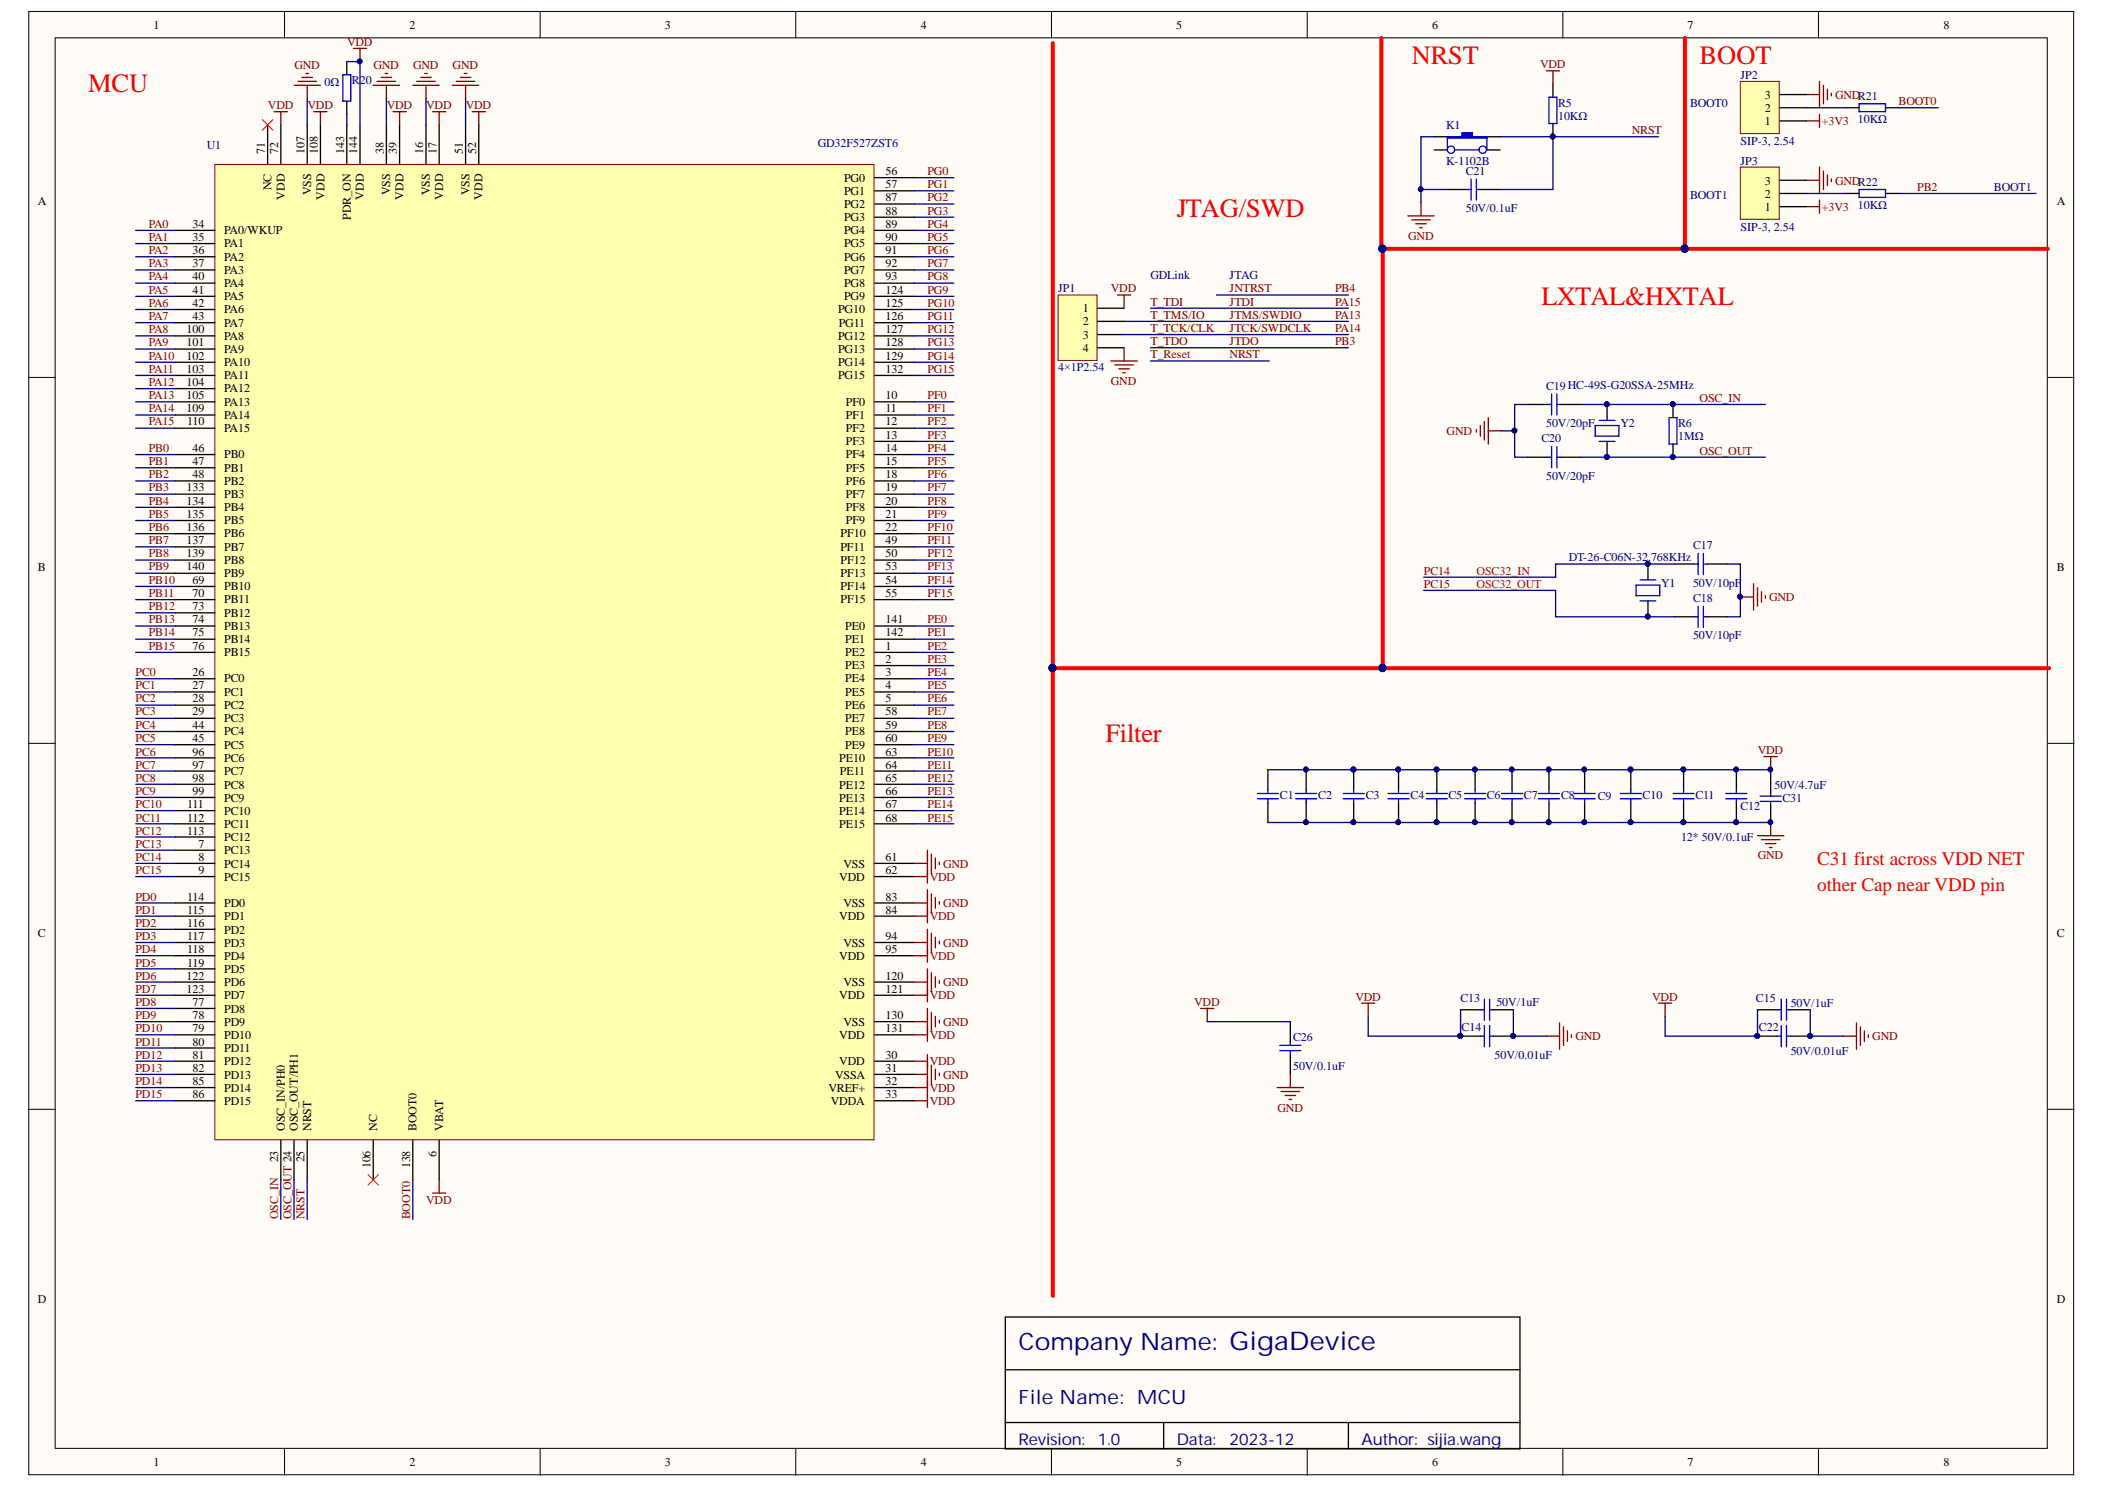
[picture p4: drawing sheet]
<svg xmlns="http://www.w3.org/2000/svg" width="297mm" height="210mm" viewBox="0 0 297 210" stroke-linecap="round" stroke-linejoin="round" font-family="sans-serif">
<defs><g id="words">
<g font-size="3.7" fill="#f00">
<text x="199.2" y="9">NRST</text>
<text x="239.8" y="9">BOOT</text>
<text x="12.4" y="12.9">MCU</text>
<text x="166.1" y="30.6">JTAG/SWD</text>
<text x="217.5" y="43">LXTAL&amp;HXTAL</text>
<text x="156" y="104.6">Filter</text>
</g>
<text font-size="3.4" fill="#000080" x="143.7" y="190.4">Company Name: GigaDevice</text>
<text font-size="2.8" fill="#000080" x="143.7" y="198">File Name: MCU</text>
<g font-size="2.7" fill="#f00">
<text x="256.4" y="125.7">other Cap near VDD pin</text>
<text x="256.4" y="122">C31 first across VDD NET</text>
</g>
<g font-size="2.3" fill="#000080">
<text x="143.7" y="203.8">Revision:</text>
<text x="154.9" y="203.8">1.0</text>
<text x="166.1" y="203.8">Data:</text>
<text x="173.5" y="203.8">2023-12</text>
<text x="192.1" y="203.8">Author: sijia.wang</text>
</g>
<g font-size="1.7">
<text x="21.7" y="4.1">1</text>
<text x="57.8" y="4.1">2</text>
<text x="93.8" y="4.1">3</text>
<text x="129.9" y="4.1">4</text>
<text x="166" y="4.1">5</text>
<text x="202.1" y="4.1">6</text>
<text x="238.1" y="4.1">7</text>
<text x="274.3" y="4.1">8</text>
<text x="249.1" y="17.7">1</text>
<text x="249.1" y="15.8">2</text>
<text x="249.1" y="13.9">3</text>
<text x="37.4" y="21.7" transform="rotate(-90 37.4 21.7)">71</text>
<text x="39.3" y="21.7" transform="rotate(-90 39.3 21.7)">72</text>
<text x="43" y="21.7" transform="rotate(-90 43 21.7)">107</text>
<text x="44.8" y="21.7" transform="rotate(-90 44.8 21.7)">108</text>
<text x="48.6" y="21.7" transform="rotate(-90 48.6 21.7)">143</text>
<text x="50.4" y="21.7" transform="rotate(-90 50.4 21.7)">144</text>
<text x="54.1" y="21.7" transform="rotate(-90 54.1 21.7)">38</text>
<text x="56" y="21.7" transform="rotate(-90 56 21.7)">39</text>
<text x="59.7" y="21.7" transform="rotate(-90 59.7 21.7)">16</text>
<text x="61.6" y="21.7" transform="rotate(-90 61.6 21.7)">17</text>
<text x="65.3" y="21.7" transform="rotate(-90 65.3 21.7)">51</text>
<text x="67.2" y="21.7" transform="rotate(-90 67.2 21.7)">52</text>
<text x="5.3" y="28.9">A</text>
<text x="38.3" y="26.8" transform="rotate(-90 38.3 26.8)">NC</text>
<text x="40.2" y="28.1" transform="rotate(-90 40.2 28.1)">VDD</text>
<text x="43.9" y="27.6" transform="rotate(-90 43.9 27.6)">VSS</text>
<text x="45.8" y="28.1" transform="rotate(-90 45.8 28.1)">VDD</text>
<text x="51.4" y="28.1" transform="rotate(-90 51.4 28.1)">VDD</text>
<text x="55.1" y="27.6" transform="rotate(-90 55.1 27.6)">VSS</text>
<text x="56.9" y="28.1" transform="rotate(-90 56.9 28.1)">VDD</text>
<text x="60.7" y="27.6" transform="rotate(-90 60.7 27.6)">VSS</text>
<text x="62.5" y="28.1" transform="rotate(-90 62.5 28.1)">VDD</text>
<text x="66.2" y="27.6" transform="rotate(-90 66.2 27.6)">VSS</text>
<text x="68.1" y="28.1" transform="rotate(-90 68.1 28.1)">VDD</text>
<text x="119.1" y="25.6">PG0</text>
<text x="119.1" y="27.5">PG1</text>
<text x="119.1" y="29.3">PG2</text>
<text x="125" y="24.7">56</text>
<text x="125" y="26.5">57</text>
<text x="125" y="28.4">87</text>
<text x="249.1" y="29.8">1</text>
<text x="249.1" y="27.9">2</text>
<text x="249.1" y="26">3</text>
<text x="290.3" y="28.9">A</text>
<text x="27.2" y="32.1">34</text>
<text x="27.2" y="34">35</text>
<text x="27.2" y="35.8">36</text>
<text x="31.6" y="33">PA0/WKUP</text>
<text x="31.6" y="34.9">PA1</text>
<text x="49.5" y="31" transform="rotate(-90 49.5 31)">PDR_ON</text>
<text x="119.1" y="31.2">PG3</text>
<text x="119.1" y="33">PG4</text>
<text x="119.1" y="34.9">PG5</text>
<text x="125" y="30.3">88</text>
<text x="125" y="32.1">89</text>
<text x="125" y="34">90</text>
<text x="125" y="35.8">91</text>
<text x="27.2" y="37.7">37</text>
<text x="27.2" y="39.6">40</text>
<text x="27.2" y="41.4">41</text>
<text x="31.6" y="36.8">PA2</text>
<text x="31.6" y="38.6">PA3</text>
<text x="31.6" y="40.5">PA4</text>
<text x="119.1" y="36.8">PG6</text>
<text x="119.1" y="38.6">PG7</text>
<text x="119.1" y="40.5">PG8</text>
<text x="125" y="37.7">92</text>
<text x="125" y="39.6">93</text>
<text x="125" y="41.4">124</text>
<text x="26.3" y="47">100</text>
<text x="27.2" y="43.3">42</text>
<text x="27.2" y="45.1">43</text>
<text x="31.6" y="42.3">PA5</text>
<text x="31.6" y="44.2">PA6</text>
<text x="31.6" y="46.1">PA7</text>
<text x="31.6" y="47.9">PA8</text>
<text x="118.3" y="44.2">PG10</text>
<text x="118.3" y="47.9">PG12</text>
<text x="118.4" y="46.1">PG11</text>
<text x="119.1" y="42.3">PG9</text>
<text x="125" y="43.3">125</text>
<text x="125" y="45.1">126</text>
<text x="125" y="47">127</text>
<text x="152.8" y="44">1</text>
<text x="152.8" y="45.9">2</text>
<text x="152.8" y="47.8">3</text>
<text x="26.3" y="48.9">101</text>
<text x="26.3" y="50.7">102</text>
<text x="26.3" y="52.6">103</text>
<text x="31.6" y="49.8">PA9</text>
<text x="31.6" y="51.6">PA10</text>
<text x="31.6" y="53.5">PA11</text>
<text x="118.3" y="49.8">PG13</text>
<text x="118.3" y="51.6">PG14</text>
<text x="118.3" y="53.5">PG15</text>
<text x="125" y="48.9">128</text>
<text x="125" y="50.7">129</text>
<text x="125" y="52.6">132</text>
<text x="152.8" y="49.6">4</text>
<text x="26.3" y="54.4">104</text>
<text x="26.3" y="56.3">105</text>
<text x="26.3" y="58.2">109</text>
<text x="31.6" y="55.4">PA12</text>
<text x="31.6" y="57.2">PA13</text>
<text x="31.6" y="59.1">PA14</text>
<text x="119.4" y="57.2">PF0</text>
<text x="119.4" y="59.1">PF1</text>
<text x="125" y="56.3">10</text>
<text x="125" y="58.2">11</text>
<text x="26.4" y="60">110</text>
<text x="27.2" y="63.7">46</text>
<text x="27.2" y="65.6">47</text>
<text x="31.6" y="64.7">PB0</text>
<text x="31.6" y="60.9">PA15</text>
<text x="119.4" y="60.9">PF2</text>
<text x="119.4" y="62.8">PF3</text>
<text x="119.4" y="64.7">PF4</text>
<text x="125" y="60">12</text>
<text x="125" y="61.9">13</text>
<text x="125" y="63.7">14</text>
<text x="125" y="65.6">15</text>
<text x="26.3" y="69.3">133</text>
<text x="26.3" y="71.2">134</text>
<text x="27.2" y="67.5">48</text>
<text x="31.6" y="66.5">PB1</text>
<text x="31.6" y="68.4">PB2</text>
<text x="31.6" y="70.2">PB3</text>
<text x="119.4" y="66.5">PF5</text>
<text x="119.4" y="68.4">PF6</text>
<text x="119.4" y="70.2">PF7</text>
<text x="125" y="67.5">18</text>
<text x="125" y="69.3">19</text>
<text x="125" y="71.2">20</text>
<text x="26.3" y="73">135</text>
<text x="26.3" y="74.9">136</text>
<text x="26.3" y="76.7">137</text>
<text x="31.6" y="72.1">PB4</text>
<text x="31.6" y="74">PB5</text>
<text x="31.6" y="75.8">PB6</text>
<text x="31.6" y="77.7">PB7</text>
<text x="118.6" y="75.8">PF10</text>
<text x="118.6" y="77.7">PF11</text>
<text x="119.4" y="72.1">PF8</text>
<text x="119.4" y="74">PF9</text>
<text x="125" y="73">21</text>
<text x="125" y="74.9">22</text>
<text x="125" y="76.7">49</text>
<text x="5.3" y="80.6">B</text>
<text x="26.3" y="78.6">139</text>
<text x="26.3" y="80.5">140</text>
<text x="27.2" y="82.3">69</text>
<text x="31.6" y="83.3">PB10</text>
<text x="31.6" y="79.5">PB8</text>
<text x="31.6" y="81.4">PB9</text>
<text x="118.6" y="79.5">PF12</text>
<text x="118.6" y="81.4">PF13</text>
<text x="118.6" y="83.3">PF14</text>
<text x="125" y="78.6">50</text>
<text x="125" y="80.5">53</text>
<text x="125" y="82.3">54</text>
<text x="290.3" y="80.6">B</text>
<text x="27.2" y="84.2">70</text>
<text x="27.2" y="86">73</text>
<text x="27.2" y="87.9">74</text>
<text x="27.2" y="89.8">75</text>
<text x="31.6" y="85.1">PB11</text>
<text x="31.6" y="87">PB12</text>
<text x="31.6" y="88.8">PB13</text>
<text x="118.6" y="85.1">PF15</text>
<text x="119.3" y="88.8">PE0</text>
<text x="125" y="84.2">55</text>
<text x="125" y="87.9">141</text>
<text x="125" y="89.8">142</text>
<text x="27.2" y="95.3">26</text>
<text x="27.2" y="91.6">76</text>
<text x="31.6" y="90.7">PB14</text>
<text x="31.6" y="92.6">PB15</text>
<text x="119.3" y="92.6">PE2</text>
<text x="119.3" y="94.4">PE3</text>
<text x="119.3" y="90.7">PE1</text>
<text x="125" y="91.6">1</text>
<text x="125" y="93.5">2</text>
<text x="125" y="95.3">3</text>
<text x="27.2" y="97.2">27</text>
<text x="27.2" y="99.1">28</text>
<text x="27.2" y="100.9">29</text>
<text x="31.6" y="96.3">PC0</text>
<text x="31.6" y="98.1">PC1</text>
<text x="31.6" y="100">PC2</text>
<text x="31.6" y="101.9">PC3</text>
<text x="119.3" y="96.3">PE4</text>
<text x="119.3" y="98.1">PE5</text>
<text x="119.3" y="100">PE6</text>
<text x="119.3" y="101.9">PE7</text>
<text x="125" y="97.2">4</text>
<text x="125" y="99.1">5</text>
<text x="125" y="100.9">58</text>
<text x="27.2" y="102.8">44</text>
<text x="27.2" y="104.6">45</text>
<text x="27.2" y="106.6">96</text>
<text x="31.6" y="103.7">PC4</text>
<text x="31.6" y="105.7">PC5</text>
<text x="31.6" y="107.5">PC6</text>
<text x="118.4" y="107.5">PE10</text>
<text x="119.3" y="103.7">PE8</text>
<text x="119.3" y="105.7">PE9</text>
<text x="125" y="102.8">59</text>
<text x="125" y="104.6">60</text>
<text x="125" y="106.6">63</text>
<text x="27.2" y="108.4">97</text>
<text x="27.2" y="110.3">98</text>
<text x="27.2" y="112.2">99</text>
<text x="31.6" y="109.4">PC7</text>
<text x="31.6" y="111.2">PC8</text>
<text x="31.6" y="113.1">PC9</text>
<text x="118.4" y="111.2">PE12</text>
<text x="118.4" y="113.1">PE13</text>
<text x="118.5" y="109.4">PE11</text>
<text x="125" y="108.4">64</text>
<text x="125" y="110.3">65</text>
<text x="125" y="112.2">66</text>
<text x="26.4" y="114">111</text>
<text x="26.4" y="115.9">112</text>
<text x="26.4" y="117.7">113</text>
<text x="28" y="119.6">7</text>
<text x="31.6" y="115">PC10</text>
<text x="31.6" y="116.8">PC11</text>
<text x="31.6" y="118.7">PC12</text>
<text x="118.4" y="115">PE14</text>
<text x="118.4" y="116.8">PE15</text>
<text x="125" y="114">67</text>
<text x="125" y="115.9">68</text>
<text x="28" y="121.5">8</text>
<text x="28" y="123.3">9</text>
<text x="31.6" y="120.5">PC13</text>
<text x="31.6" y="122.4">PC14</text>
<text x="31.6" y="124.3">PC15</text>
<text x="118.4" y="124.3">VDD</text>
<text x="119" y="122.4">VSS</text>
<text x="125" y="121.5">61</text>
<text x="125" y="123.3">62</text>
<text x="26.4" y="127">114</text>
<text x="26.4" y="128.9">115</text>
<text x="26.4" y="130.8">116</text>
<text x="31.6" y="128">PD0</text>
<text x="31.6" y="129.8">PD1</text>
<text x="31.6" y="131.7">PD2</text>
<text x="118.4" y="129.8">VDD</text>
<text x="119" y="128">VSS</text>
<text x="125" y="127">83</text>
<text x="125" y="128.9">84</text>
<text x="5.3" y="132.2">C</text>
<text x="26.4" y="132.6">117</text>
<text x="26.4" y="134.5">118</text>
<text x="26.4" y="136.3">119</text>
<text x="31.6" y="133.6">PD3</text>
<text x="31.6" y="135.4">PD4</text>
<text x="31.6" y="137.3">PD5</text>
<text x="118.4" y="135.4">VDD</text>
<text x="119" y="133.6">VSS</text>
<text x="125" y="132.6">94</text>
<text x="125" y="134.5">95</text>
<text x="290.3" y="132.2">C</text>
<text x="26.3" y="138.2">122</text>
<text x="26.3" y="140.1">123</text>
<text x="27.2" y="141.9">77</text>
<text x="27.2" y="143.8">78</text>
<text x="31.6" y="142.9">PD8</text>
<text x="31.6" y="139.1">PD6</text>
<text x="31.6" y="141">PD7</text>
<text x="118.4" y="141">VDD</text>
<text x="119" y="139.1">VSS</text>
<text x="125" y="138.2">120</text>
<text x="125" y="140.1">121</text>
<text x="125" y="143.8">130</text>
<text x="27.2" y="145.6">79</text>
<text x="27.2" y="147.5">80</text>
<text x="27.2" y="149.4">81</text>
<text x="31.6" y="144.7">PD9</text>
<text x="31.6" y="146.6">PD10</text>
<text x="31.6" y="148.4">PD11</text>
<text x="118.4" y="146.6">VDD</text>
<text x="119" y="144.7">VSS</text>
<text x="125" y="149.4">30</text>
<text x="125" y="145.6">131</text>
<text x="27.2" y="151.2">82</text>
<text x="27.2" y="153.1">85</text>
<text x="27.2" y="154.9">86</text>
<text x="31.6" y="150.3">PD12</text>
<text x="31.6" y="152.1">PD13</text>
<text x="31.6" y="154">PD14</text>
<text x="31.6" y="155.9">PD15</text>
<text x="116.9" y="154">VREF+</text>
<text x="117.3" y="155.9">VDDA</text>
<text x="117.8" y="152.1">VSSA</text>
<text x="118.4" y="150.3">VDD</text>
<text x="125" y="151.2">31</text>
<text x="125" y="153.1">32</text>
<text x="125" y="154.9">33</text>
<text x="40.2" y="159.6" transform="rotate(-90 40.2 159.6)">OSC_IN/PH0</text>
<text x="42" y="159.6" transform="rotate(-90 42 159.6)">OSC_OUT/PH1</text>
<text x="43.9" y="159.6" transform="rotate(-90 43.9 159.6)">NRST</text>
<text x="53.2" y="159.6" transform="rotate(-90 53.2 159.6)">NC</text>
<text x="58.8" y="159.6" transform="rotate(-90 58.8 159.6)">BOOT0</text>
<text x="62.5" y="159.6" transform="rotate(-90 62.5 159.6)">VBAT</text>
<text x="39.3" y="164" transform="rotate(-90 39.3 164)">23</text>
<text x="43" y="164" transform="rotate(-90 43 164)">25</text>
<text x="52.3" y="164.8" transform="rotate(-90 52.3 164.8)">106</text>
<text x="57.9" y="164.8" transform="rotate(-90 57.9 164.8)">138</text>
<text x="61.6" y="163.2" transform="rotate(-90 61.6 163.2)">6</text>
<text x="5.3" y="183.8">D</text>
<text x="290.3" y="183.8">D</text>
<text x="21.7" y="206.8">1</text>
<text x="57.8" y="206.8">2</text>
<text x="93.8" y="206.8">3</text>
<text x="129.9" y="206.8">4</text>
<text x="166" y="206.8">5</text>
<text x="202.1" y="206.8">6</text>
<text x="238.1" y="206.8">7</text>
<text x="274.3" y="206.8">8</text>
</g>
<g font-size="1.7" fill="#800000">
<text x="41.5" y="9.8">GND</text>
<text x="49" y="6.5">VDD</text>
<text x="52.7" y="9.8">GND</text>
<text x="58.3" y="9.8">GND</text>
<text x="63.9" y="9.8">GND</text>
<text x="217.3" y="9.6">VDD</text>
<text x="37.8" y="15.4">VDD</text>
<text x="43.4" y="15.4">VDD</text>
<text x="54.6" y="15.4">VDD</text>
<text x="60.1" y="15.4">VDD</text>
<text x="65.7" y="15.4">VDD</text>
<text x="257.1" y="17.7">+3V3</text>
<text x="259" y="13.9">GNDR21</text>
<text x="267.9" y="14.9">BOOT0</text>
<text x="230.3" y="18.9">NRST</text>
<text x="130.9" y="24.7">PG0</text>
<text x="130.9" y="26.5">PG1</text>
<text x="130.9" y="28.4">PG2</text>
<text x="257.1" y="29.8">+3V3</text>
<text x="259" y="26">GNDR22</text>
<text x="270.5" y="27">PB2</text>
<text x="21" y="32.1">PA0</text>
<text x="21" y="34">PA1</text>
<text x="21" y="35.8">PA2</text>
<text x="130.9" y="30.3">PG3</text>
<text x="130.9" y="32.1">PG4</text>
<text x="130.9" y="34">PG5</text>
<text x="130.9" y="35.8">PG6</text>
<text x="198.7" y="33.8">GND</text>
<text x="21" y="39.6">PA4</text>
<text x="21" y="41.4">PA5</text>
<text x="21" y="37.7">PA3</text>
<text x="130.9" y="37.7">PG7</text>
<text x="130.9" y="41.4">PG9</text>
<text x="130.9" y="39.6">PG8</text>
<text x="156.8" y="41.2">VDD</text>
<text x="173.5" y="41.2">JNTRST</text>
<text x="188.4" y="41.2">PB4</text>
<text x="21" y="43.3">PA6</text>
<text x="21" y="45.1">PA7</text>
<text x="21" y="47">PA8</text>
<text x="130.9" y="45.1">PG11</text>
<text x="130.9" y="43.3">PG10</text>
<text x="130.9" y="47">PG12</text>
<text x="162.3" y="45">T_TMS/IO</text>
<text x="162.3" y="46.8">T_TCK/CLK</text>
<text x="162.3" y="43.1">T_TDI</text>
<text x="173.5" y="43.1">JTDI</text>
<text x="173.5" y="45">JTMS/SWDIO</text>
<text x="173.5" y="46.8">JTCK/SWDCLK</text>
<text x="188.4" y="45">PA13</text>
<text x="188.4" y="43.1">PA15</text>
<text x="188.4" y="46.8">PA14</text>
<text x="21" y="52.6">PA11</text>
<text x="21" y="48.9">PA9</text>
<text x="21" y="50.7">PA10</text>
<text x="130.9" y="50.7">PG14</text>
<text x="130.9" y="52.6">PG15</text>
<text x="130.9" y="48.9">PG13</text>
<text x="162.3" y="48.7">T_TDO</text>
<text x="162.3" y="50.5">T_Reset</text>
<text x="173.5" y="48.7">JTDO</text>
<text x="173.5" y="50.5">NRST</text>
<text x="188.4" y="48.7">PB3</text>
<text x="21" y="54.4">PA12</text>
<text x="21" y="56.3">PA13</text>
<text x="21" y="58.2">PA14</text>
<text x="130.9" y="56.3">PF0</text>
<text x="130.9" y="58.2">PF1</text>
<text x="156.8" y="54.3">GND</text>
<text x="239.8" y="56.7">OSC_IN</text>
<text x="21" y="60">PA15</text>
<text x="21" y="65.6">PB1</text>
<text x="21" y="63.7">PB0</text>
<text x="130.9" y="60">PF2</text>
<text x="130.9" y="61.9">PF3</text>
<text x="130.9" y="63.7">PF4</text>
<text x="130.9" y="65.6">PF5</text>
<text x="204.1" y="61.4">GND</text>
<text x="239.8" y="64.2">OSC_OUT</text>
<text x="21" y="67.5">PB2</text>
<text x="21" y="69.3">PB3</text>
<text x="21" y="71.2">PB4</text>
<text x="130.9" y="67.5">PF6</text>
<text x="130.9" y="69.3">PF7</text>
<text x="130.9" y="71.2">PF8</text>
<text x="21" y="73">PB5</text>
<text x="21" y="74.9">PB6</text>
<text x="21" y="76.7">PB7</text>
<text x="130.9" y="73">PF9</text>
<text x="130.9" y="76.7">PF11</text>
<text x="130.9" y="74.9">PF10</text>
<text x="21" y="82.3">PB10</text>
<text x="21" y="78.6">PB8</text>
<text x="21" y="80.5">PB9</text>
<text x="130.9" y="82.3">PF14</text>
<text x="130.9" y="78.6">PF12</text>
<text x="130.9" y="80.5">PF13</text>
<text x="200.9" y="81.1">PC14</text>
<text x="200.9" y="82.9">PC15</text>
<text x="21" y="86">PB12</text>
<text x="21" y="87.9">PB13</text>
<text x="21" y="89.8">PB14</text>
<text x="21" y="84.2">PB11</text>
<text x="130.9" y="87.9">PE0</text>
<text x="130.9" y="89.8">PE1</text>
<text x="130.9" y="84.2">PF15</text>
<text x="249.6" y="84.8">GND</text>
<text x="19.1" y="95.3">PC0</text>
<text x="21" y="91.6">PB15</text>
<text x="130.9" y="91.6">PE2</text>
<text x="130.9" y="93.5">PE3</text>
<text x="130.9" y="95.3">PE4</text>
<text x="19.1" y="97.2">PC1</text>
<text x="19.1" y="100.9">PC3</text>
<text x="19.1" y="99.1">PC2</text>
<text x="130.9" y="97.2">PE5</text>
<text x="130.9" y="99.1">PE6</text>
<text x="130.9" y="100.9">PE7</text>
<text x="19.1" y="102.8">PC4</text>
<text x="19.1" y="104.6">PC5</text>
<text x="19.1" y="106.6">PC6</text>
<text x="130.9" y="104.6">PE9</text>
<text x="130.9" y="102.8">PE8</text>
<text x="130.9" y="106.6">PE10</text>
<text x="248" y="106.3">VDD</text>
<text x="19.1" y="108.4">PC7</text>
<text x="19.1" y="110.3">PC8</text>
<text x="19.1" y="112.2">PC9</text>
<text x="130.9" y="108.4">PE11</text>
<text x="130.9" y="110.3">PE12</text>
<text x="130.9" y="112.2">PE13</text>
<text x="19.1" y="117.7">PC12</text>
<text x="19.1" y="119.6">PC13</text>
<text x="19.1" y="115.9">PC11</text>
<text x="19.1" y="114">PC10</text>
<text x="130.9" y="114">PE14</text>
<text x="130.9" y="115.9">PE15</text>
<text x="19.1" y="121.5">PC14</text>
<text x="19.1" y="123.3">PC15</text>
<text x="131.2" y="124.3">VDD</text>
<text x="133.1" y="122.4">GND</text>
<text x="248" y="121.2">GND</text>
<text x="19.1" y="127">PD0</text>
<text x="19.1" y="128.9">PD1</text>
<text x="19.1" y="130.8">PD2</text>
<text x="131.2" y="129.8">VDD</text>
<text x="133.1" y="128">GND</text>
<text x="19.1" y="132.6">PD3</text>
<text x="19.1" y="134.5">PD4</text>
<text x="19.1" y="136.3">PD5</text>
<text x="131.2" y="135.4">VDD</text>
<text x="133.1" y="133.6">GND</text>
<text x="19.1" y="138.2">PD6</text>
<text x="19.1" y="140.1">PD7</text>
<text x="19.1" y="141.9">PD8</text>
<text x="19.1" y="143.8">PD9</text>
<text x="131.2" y="141">VDD</text>
<text x="133.1" y="139.1">GND</text>
<text x="168.5" y="141.9">VDD</text>
<text x="191.3" y="141.2">VDD</text>
<text x="233.2" y="141.2">VDD</text>
<text x="19.1" y="145.6">PD10</text>
<text x="19.1" y="147.5">PD11</text>
<text x="19.1" y="149.4">PD12</text>
<text x="131.2" y="146.6">VDD</text>
<text x="133.1" y="144.7">GND</text>
<text x="222.3" y="146.7">GND</text>
<text x="264.2" y="146.7">GND</text>
<text x="19.1" y="151.2">PD13</text>
<text x="19.1" y="153.1">PD14</text>
<text x="19.1" y="154.9">PD15</text>
<text x="131.2" y="155.9">VDD</text>
<text x="131.2" y="154">VDD</text>
<text x="131.2" y="150.3">VDD</text>
<text x="133.1" y="152.1">GND</text>
<text x="180.3" y="156.8">GND</text>
<text x="39.3" y="172" transform="rotate(-90 39.3 172)">OSC_IN</text>
<text x="41.1" y="172" transform="rotate(-90 41.1 172)">OSC_OUT 24</text>
<text x="43" y="172" transform="rotate(-90 43 172)">NRST</text>
<text x="57.9" y="172" transform="rotate(-90 57.9 172)">BOOT0</text>
<text x="60.1" y="169.8">VDD</text>
</g>
<g font-size="1.7" fill="#000080">
<text x="49.7" y="11.8">R20</text>
<text x="245.6" y="11.2">JP2</text>
<text x="45.8" y="12.1">0Ω</text>
<text x="219.9" y="15">R5</text>
<text x="219.9" y="16.9">10KΩ</text>
<text x="238.5" y="15">BOOT0</text>
<text x="262.2" y="17.4">10KΩ</text>
<text x="29.2" y="21">U1</text>
<text x="115.4" y="20.8">GD32F527ZST6</text>
<text x="204.1" y="18.2">K1</text>
<text x="204.1" y="23.2">K-1102B</text>
<text x="245.6" y="20.5">SIP-3, 2.54</text>
<text x="245.6" y="23.2">JP3</text>
<text x="206.8" y="24.7">C21</text>
<text x="206.8" y="29.9">50V/0.1uF</text>
<text x="238.5" y="28.1">BOOT1</text>
<text x="262.2" y="29.5">10KΩ</text>
<text x="281.4" y="27">BOOT1</text>
<text x="245.6" y="32.5">SIP-3, 2.54</text>
<text x="149.3" y="41.2">JP1</text>
<text x="162.3" y="39.4">GDLink</text>
<text x="173.5" y="39.4">JTAG</text>
<text x="149.3" y="52.4">4×1P2.54</text>
<text x="218.2" y="55">C19HC-49S-G20SSA-25MHz</text>
<text x="217.5" y="62.3">C20</text>
<text x="218.2" y="60.3">50V/20pF</text>
<text x="228.7" y="60.3">Y2</text>
<text x="236.8" y="60.3">R6</text>
<text x="236.8" y="62.1">1MΩ</text>
<text x="218.2" y="67.7">50V/20pF</text>
<text x="238.9" y="77.5">C17</text>
<text x="221.4" y="79.2">DT-26-C06N-32.768KHz</text>
<text x="234.4" y="82.8">Y1</text>
<text x="238.9" y="82.8">50V/10pF</text>
<text x="238.9" y="84.9">C18</text>
<text x="238.9" y="90.2">50V/10pF</text>
<text x="180.6" y="112.7">C1</text>
<text x="186" y="112.7">C2</text>
<text x="192.7" y="112.7">C3</text>
<text x="199.1" y="112.7">C4</text>
<text x="204.4" y="112.7">C5</text>
<text x="209.8" y="112.7">C6</text>
<text x="215" y="112.7">C7</text>
<text x="220.3" y="112.7">C8</text>
<text x="225.5" y="112.8">C9</text>
<text x="231.8" y="112.7">C10</text>
<text x="239.2" y="112.7">C11</text>
<text x="250.4" y="111.2">50V/4.7uF</text>
<text x="251.5" y="113.1">C31</text>
<text x="237.2" y="118.7">12* 50V/0.1uF</text>
<text x="245.6" y="114.2">C12</text>
<text x="206.1" y="141.3">C13</text>
<text x="211.2" y="141.9">50V/1uF</text>
<text x="247.8" y="141.3">C15</text>
<text x="252.7" y="142.1">50V/1uF</text>
<text x="182.5" y="146.9">C26</text>
<text x="206.2" y="145.4">C14</text>
<text x="210.9" y="149.4">50V/0.01uF</text>
<text x="248.2" y="145.4">C22</text>
<text x="252.7" y="148.8">50V/0.01uF</text>
<text x="182.5" y="151">50V/0.1uF</text>
</g>
<g font-size="1.7" fill="#bf0000">
<text x="208.4" y="81.1">OSC32_IN</text>
<text x="208.4" y="82.9">OSC32_OUT</text>
</g>
</g></defs>
<g fill="#fffcf8" stroke="#000" stroke-width=".14">
<path d="M4.1 1.6h288.5v206.4h-288.5z"/>
<path d="M7.8 5.3h281.1v199h-281.1z"/>
</g>
<g fill="none" stroke="#000" stroke-width=".14">
<path d="M40.1 1.6v3.7M76.2 1.6v3.7M112.3 1.6v3.7M148.4 1.6v3.7M184.5 1.6v3.7M220.5 1.6v3.7M256.6 1.6v3.7M4.1 53.2h3.7M289 53.2h3.7M4.1 104.9h3.7M289 104.9h3.7M4.1 156.5h3.7"/>
<path d="M289 156.5h3.7M40.1 204.4v3.7M76.2 204.4v3.7M112.3 204.4v3.7M148.4 204.4v3.7M184.5 204.4v3.7M220.5 204.4v3.7M256.6 204.4v3.7"/>
</g>
<g fill="none" stroke="#000" stroke-width=".19">
<path d="M202.4 19.3h1.8M209.8 19.3h1.9M215.6 57.1h2.8M220.3 57.1h2.7M226.8 57.1v1.8M215.6 64.5h2.8M220.3 64.5h2.7M226.8 62.6v1.9M141.9 185.8h72.6v18.6h-72.6zM141.9 193.2h72.6M141.9 200.7h72.6M164.2 200.7v3.7"/>
<path d="M190.3 200.7v3.7"/>
</g>
<g fill="none" stroke="#00f" stroke-width=".19">
<path d="M218.4 57.1h.6M219 55.6v2.9M219.7 57.1h.6M219.7 55.6v2.9M225.7 59.3h2.2M226.8 58.9v.4M218.4 64.5h.6M219 63v3M219.7 63v3M219.7 64.5h.6M225.1 60h3.3v1.5h-3.3zM225.7 62.3h2.2"/>
<path d="M226.8 62.3v.3"/>
</g>
<g fill="#000080" stroke="#000080" stroke-width=".14">
<circle cx="226.7" cy="64.5" r=".34"/>
<circle cx="226.7" cy="57" r=".34"/>
</g>
<path d="M204.2 19.3h2.1v-.6h1.5v.6h2v.2h-5.6z" fill-rule="evenodd" fill="#00f"/>
<g fill="none" stroke="#00f" stroke-width=".19">
<path d="M204.2 19.3h2.1v-.6h1.5v.6h2v.2h-5.6zM204.2 19.3v1.9M209.8 19.3v1.9M218.6 13.7h1.1v3.7h-1.1zM205.4 21.2h3.3M207 26.7h.6M207.6 25.2v3M208.3 26.7h.6M208.3 25.2v3M235.5 58.9h1.1v3.7h-1.1zM239.1 79.6h.5M239.6 78.1v3"/>
<path d="M240.4 79.6h.5M240.4 78.1v3M230.9 82.5h3.3v1.5h-3.3zM231.4 81.8h2.3M231.4 84.8h2.3M232.5 81.4v.4M232.5 84.8v.3M239.1 87h.5M239.6 85.5v3M240.4 85.5v3M240.4 87h.5M177.4 111.9h3"/>
<path d="M177.4 112.7h3M178.9 111.4v.5M178.9 112.7v.5M182.8 111.9h3M182.8 112.7h3M184.3 111.4v.5M184.3 112.7v.5M189.5 111.9h3M189.5 112.7h3M191 111.4v.5M191 112.7v.5M195.9 111.9h2.9"/>
<path d="M195.9 112.7h2.9M197.4 111.4v.5M197.4 112.7v.5M201.3 111.9h2.9M201.3 112.7h2.9M202.8 111.4v.5M202.8 112.7v.5M206.7 111.9h2.9M206.7 112.7h2.9M208.2 111.4v.5M208.2 112.7v.5M211.9 111.9h3"/>
<path d="M211.9 112.7h3M213.4 111.4v.5M213.4 112.7v.5M217.1 111.9h3M217.1 112.7h3M218.6 111.4v.5M218.6 112.7v.5M222.1 111.9h3M222.1 112.7h3M223.6 111.4v.5M223.6 112.7v.5M228.6 111.9h3"/>
<path d="M228.6 112.7h3M230.1 111.4v.5M230.1 112.7v.5M236.1 111.9h3M236.1 112.7h3M237.6 111.4v.5M237.6 112.7v.5M243.5 111.9h3M243.5 112.7h3M245 111.4v.5M245 112.7v.5M248.4 112.3h3"/>
<path d="M248.4 113h3M249.9 111.7v.6M249.9 113v.6M208.9 146.2h.6M208.9 142.4h.6M209.5 141v2.9M209.5 144.7v2.9M210.2 146.2h.6M210.2 141v2.9M210.2 144.7v2.9M210.2 142.4h.6M250.8 146.2h.6"/>
<path d="M250.8 142.4h.6M251.4 141v2.9M251.4 144.7v2.9M252.1 146.2h.6M252.1 142.4h.6M252.1 141v2.9M252.1 144.7v2.9"/>
<circle cx="204.7" cy="21.1" r=".52"/>
<circle cx="209.2" cy="21.1" r=".52"/>
</g>
<g fill="none" stroke="#000" stroke-width=".19">
<path d="M219.1 11.9v1.8M219.1 17.4v1.9M202.4 21.2h1.8M204.2 26.7h2.8M208.9 26.7h2.8M209.8 21.2h1.9M236.1 57.1v1.8M232.5 79.6v1.8M236.1 62.6v1.9M236.3 79.6h2.8M240.9 79.6h2.8M232.5 85.1v1.9"/>
<path d="M236.3 87h2.8M240.9 87h2.8M178.9 108.6v2.8M178.9 113.2v2.8M184.3 108.6v2.8M184.3 113.2v2.8M191 108.6v2.8M191 113.2v2.8M197.4 108.6v2.8M197.4 113.2v2.8M202.8 108.6v2.8M202.8 113.2v2.8"/>
<path d="M208.2 108.6v2.8M208.2 113.2v2.8M213.4 108.6v2.8M213.4 113.2v2.8M218.6 108.6v2.8M218.6 113.2v2.8M223.6 108.6v2.8M223.6 113.2v2.8M230.1 108.6v2.8M230.1 113.2v2.8M237.6 108.6v2.8M237.6 113.2v2.8"/>
<path d="M245 108.6v2.8M245 113.2v2.8M249.9 109v2.7M249.9 113.6v2.8M206.1 146.2h2.8M206.1 142.4h2.8M210.8 146.2h2.8M210.8 142.4h2.8M248 146.2h2.8M248 142.4h2.8M252.7 146.2h2.7M252.7 142.4h2.7"/>
</g>
<g fill="none" stroke="#800000" stroke-width=".19">
<path d="M218.2 10h1.9M219.1 10v1.9M198.7 30.5h3.7M199.2 31h2.6M199.8 31.6h1.5M200.3 32.1h.4M200.5 28.6v1.9M209.5 59.5v2.6M210 58.9v3.7M208.3 60.6v.4M208.9 60v1.5M210 60.8h1.9"/>
<path d="M245.6 84.2h1.8M247.4 82.4v3.7M248 82.9v2.6M248.6 83.5v1.5M249.1 84v.4M248 117.9h3.7M248.6 118.4h2.6M248.9 106.7h1.9M249.1 119h1.5M249.7 119.6h.3M249.9 106.7v1.9M249.9 116v1.9"/>
<path d="M192.1 141.5h1.9M193.1 141.5v1.9M218.2 146.2h1.9M220.1 144.3v3.7M220.6 144.9v2.6M221.2 145.4v1.5M221.7 146v.3M234 141.5h1.9M235 141.5v1.9M260.1 146.2h1.9M262 144.3v3.7M262.5 144.9v2.6"/>
<path d="M263.1 145.4v1.5M263.6 146v.3"/>
</g>
<g fill="#000080" stroke="#000080" stroke-width=".14">
<circle cx="219.1" cy="19.3" r=".34"/>
<circle cx="232.5" cy="87" r=".34"/>
<circle cx="232.5" cy="79.5" r=".34"/>
<circle cx="236" cy="64.5" r=".34"/>
<circle cx="236" cy="57" r=".34"/>
<circle cx="213.5" cy="146.1" r=".33"/>
<circle cx="206.1" cy="146.1" r=".34"/>
<circle cx="255.4" cy="146.1" r=".34"/>
<circle cx="248" cy="146.1" r=".34"/>
<circle cx="245.5" cy="84.2" r=".34"/>
<circle cx="230.1" cy="116" r=".34"/>
<circle cx="230.1" cy="108.5" r=".34"/>
<circle cx="237.5" cy="116" r=".34"/>
<circle cx="237.5" cy="108.5" r=".34"/>
<circle cx="245" cy="116" r=".33"/>
<circle cx="245" cy="108.5" r=".33"/>
<circle cx="223.6" cy="116" r=".33"/>
<circle cx="223.6" cy="108.5" r=".33"/>
<circle cx="249.8" cy="116" r=".33"/>
<circle cx="249.8" cy="108.5" r=".33"/>
<circle cx="202.7" cy="116" r=".34"/>
<circle cx="202.7" cy="108.5" r=".34"/>
<circle cx="208.1" cy="116" r=".33"/>
<circle cx="208.1" cy="108.5" r=".33"/>
<circle cx="213.3" cy="116" r=".33"/>
<circle cx="213.3" cy="108.5" r=".33"/>
<circle cx="218.5" cy="116" r=".33"/>
<circle cx="218.5" cy="108.5" r=".33"/>
<circle cx="184.3" cy="116" r=".33"/>
<circle cx="184.3" cy="108.5" r=".33"/>
<circle cx="191" cy="116" r=".34"/>
<circle cx="191" cy="108.5" r=".34"/>
<circle cx="197.3" cy="116" r=".33"/>
<circle cx="197.3" cy="108.5" r=".33"/>
</g>
<path d="M149.3 41.6h5.5v9.2h-5.5z" fill="#ffffb0" stroke="#800000" stroke-width=".14"/>
<path d="M260.5 15.2h1.8M266.1 15.2h1.8M260.5 27.3h1.8M266.1 27.3h1.8M154.9 43.5h3.7M154.9 45.3h3.7M154.9 47.2h3.7M154.9 49.1h3.7M182.1 144.1v2.8M182.1 148.8v2.8" fill="none" stroke="#000" stroke-width=".19"/>
<g fill="none" stroke="#800000" stroke-width=".19">
<path d="M254.9 13.3h1.9M254.9 17.1h1.9M256.8 11.5v3.7M256.8 16.1v1.9M257.3 12v2.6M257.9 12.6v1.5M258.4 13.2v.3M254.9 25.4h1.9M254.9 29.2h1.9M256.8 23.6v3.7M256.8 28.2v1.9M257.3 24.1v2.6"/>
<path d="M257.9 24.7v1.5M258.4 25.2v.4M156.8 50.9h3.7M157.3 51.5h2.6M157.7 41.6h1.8M157.9 52h1.5M158.4 52.6h.4M158.6 41.6v1.9M158.6 49.1v1.8M129 155.3h1.9M129 153.4h1.9M129 151.6h1.9"/>
<path d="M130.9 149.7v6.5M131.4 150.3v2.6M132 150.8v1.5M132.5 151.4v.3M169.4 142.3h1.9M170.4 142.3v1.8M180.2 153.4h3.7M180.8 154h2.6M181.3 154.5h1.5M181.9 155.1h.4M182.1 151.6v1.8"/>
</g>
<path d="M262.3 14.6h3.8v1.2h-3.8zM262.3 26.7h3.8v1.1h-3.8zM180.6 147.5h3M180.6 148.2h3M182.1 146.9v.6M182.1 148.2v.6" fill="none" stroke="#00f" stroke-width=".19"/>
<path d="M245.6 11.5h5.5v7.3h-5.5z" fill="#ffffb0" stroke="#800000" stroke-width=".14"/>
<path d="M251.2 17.1h3.7M251.2 15.2h3.7M251.2 13.3h3.7" fill="none" stroke="#000" stroke-width=".19"/>
<path d="M245.6 23.6h5.5v7.3h-5.5z" fill="#ffffb0" stroke="#800000" stroke-width=".14"/>
<path d="M251.2 29.2h3.7M251.2 27.3h3.7M251.2 25.4h3.7" fill="none" stroke="#000" stroke-width=".19"/>
<path d="M30.3 23.2h93v137.6h-93z" fill="#ffffb0" stroke="#800000" stroke-width=".14"/>
<g fill="none" stroke="#000" stroke-width=".19">
<path d="M37.8 17.6v5.6M39.6 17.6v5.6M43.4 17.6v5.6M45.2 17.6v5.6M48.9 8.7v1.8M48.9 14.3v1.8M48.9 17.6v5.6M50.8 17.6v5.6M54.5 17.6v5.6M56.4 17.6v5.6M60.1 17.6v5.6M62 17.6v5.6"/>
<path d="M65.7 17.6v5.6M67.6 17.6v5.6M24.7 32.5h5.6M24.7 34.4h5.6M24.7 36.2h5.6M24.7 38.1h5.6M24.7 39.9h5.6M123.4 32.5h5.6M123.4 34.4h5.6M123.4 36.2h5.6M123.4 38.1h5.6M123.4 39.9h5.6"/>
<path d="M123.4 25.1h5.6M123.4 26.9h5.6M123.4 28.8h5.6M123.4 30.6h5.6M24.7 56.7h5.6M24.7 58.5h5.6M24.7 41.8h5.6M24.7 43.7h5.6M24.7 45.5h5.6M24.7 47.4h5.6M24.7 49.2h5.6M24.7 51.1h5.6"/>
<path d="M24.7 53h5.6M24.7 54.8h5.6M123.4 56.7h5.6M123.4 58.5h5.6M123.4 41.8h5.6M123.4 43.7h5.6M123.4 45.5h5.6M123.4 47.4h5.6M123.4 49.2h5.6M123.4 51.1h5.6M123.4 53h5.6M24.7 60.4h5.6"/>
<path d="M24.7 64.1h5.6M24.7 66h5.6M24.7 67.8h5.6M24.7 69.7h5.6M24.7 71.6h5.6M24.7 73.4h5.6M24.7 75.3h5.6M24.7 77.1h5.6M24.7 79h5.6M123.4 60.4h5.6M123.4 62.3h5.6M123.4 64.1h5.6"/>
<path d="M123.4 66h5.6M123.4 67.8h5.6M123.4 69.7h5.6M123.4 71.6h5.6M123.4 73.4h5.6M123.4 75.3h5.6M123.4 77.1h5.6M123.4 79h5.6M24.7 92h5.6M24.7 95.7h5.6M24.7 97.6h5.6M24.7 99.5h5.6"/>
<path d="M24.7 80.9h5.6M24.7 82.7h5.6M24.7 84.6h5.6M24.7 86.4h5.6M24.7 88.3h5.6M24.7 90.2h5.6M123.4 92h5.6M123.4 93.9h5.6M123.4 95.7h5.6M123.4 97.6h5.6M123.4 99.5h5.6M123.4 80.9h5.6"/>
<path d="M123.4 82.7h5.6M123.4 84.6h5.6M123.4 88.3h5.6M123.4 90.2h5.6M24.7 119.9h5.6M24.7 101.3h5.6M24.7 103.2h5.6M24.7 105h5.6M24.7 106.9h5.6M24.7 108.8h5.6M24.7 110.6h5.6M24.7 112.5h5.6"/>
<path d="M24.7 114.4h5.6M24.7 116.2h5.6M24.7 118.1h5.6M123.4 101.3h5.6M123.4 103.2h5.6M123.4 105h5.6M123.4 106.9h5.6M123.4 108.8h5.6M123.4 110.6h5.6M123.4 112.5h5.6M123.4 114.4h5.6M123.4 116.2h5.6"/>
<path d="M24.7 121.8h5.6M24.7 123.7h5.6M24.7 127.4h5.6M24.7 129.2h5.6M24.7 133h5.6M24.7 134.8h5.6M24.7 131.1h5.6M24.7 136.7h5.6M24.7 138.5h5.6M123.4 121.8h5.6M123.4 123.7h5.6M123.4 127.4h5.6"/>
<path d="M123.4 129.2h5.6M123.4 133h5.6M123.4 134.8h5.6M123.4 138.5h5.6M24.7 149.7h5.6M24.7 151.6h5.6M24.7 153.4h5.6M24.7 155.3h5.6M24.7 142.3h5.6M24.7 144.1h5.6M24.7 146h5.6M24.7 147.8h5.6"/>
<path d="M24.7 140.4h5.6M123.4 149.7h5.6M123.4 151.6h5.6M123.4 153.4h5.6M123.4 155.3h5.6M123.4 144.1h5.6M123.4 146h5.6M123.4 140.4h5.6M39.6 160.9v5.5M41.5 160.9v5.5M43.4 160.9v5.5M52.7 160.9v5.5"/>
<path d="M58.2 160.9v5.5M62 160.9v5.5"/>
</g>
<g fill="none" stroke="#800000" stroke-width=".19">
<path d="M38.7 15.8h1.9M39.6 15.8v1.8M41.5 12h3.7M42 11.5h2.7M42.6 10.9h1.5M43.2 10.4h.3M43.4 12v1.9M44.3 15.8h1.8M45.2 15.8v1.8M49.9 6.8h1.8M50.8 6.8v1.9M52.7 12h3.7"/>
<path d="M53.2 11.5h2.6M53.8 10.9h1.5M54.3 10.4h.4M54.5 12v1.9M55.5 15.8h1.8M56.4 15.8v1.8M58.2 12h3.8M58.8 11.5h2.6M59.4 10.9h1.5M59.9 10.4h.4M60.1 12v1.9M61 15.8h1.9"/>
<path d="M62 15.8v1.8M63.8 12h3.8M64.4 11.5h2.6M65 10.9h1.4M65.5 10.4h.4M65.7 12v1.9M66.6 15.8h1.9M67.6 15.8v1.8M130.9 119.9v4.7M129 138.5h1.9M129 133h1.9M129 134.8h1.9"/>
<path d="M129 127.4h1.9M129 129.2h1.9M129 121.8h1.9M129 123.7h1.9M130.9 125.5v4.7M130.9 131.1v4.6M130.9 136.7v4.6M131.4 120.5v2.6M131.4 126.1v2.6M131.4 131.7v2.6M131.4 137.2v2.6M132 121v1.5"/>
<path d="M132 126.6v1.5M132 132.2v1.5M132 137.8v1.5M132.5 121.6v.4M132.5 127.2v.4M132.5 132.8v.3M132.5 138.3v.4M129 140.4h1.9M129 144.1h1.9M129 146h1.9M129 149.7h1.9M130.9 142.3v4.6"/>
<path d="M130.9 148.8v1.8M131.4 142.8v2.6M132 143.4v1.5M132.5 143.9v.4M61 168.3h1.9M62 166.4v1.9"/>
</g>
<path d="M37 16.9l1.5 1.5M38.5 16.9l-1.5 1.5M51.9 165.7l1.5 1.5M53.4 165.7l-1.5 1.5" fill="none" stroke="#f00" stroke-width=".14"/>
<g fill="#000080" stroke="#000080" stroke-width=".14">
<circle cx="50.7" cy="8.7" r=".33"/>
<circle cx="200.5" cy="26.7" r=".33"/>
<circle cx="219.1" cy="19.3" r=".34"/>
<circle cx="245.5" cy="84.2" r=".34"/>
<circle cx="226.7" cy="57" r=".34"/>
<circle cx="236" cy="57" r=".34"/>
<circle cx="226.7" cy="64.5" r=".34"/>
<circle cx="236" cy="64.5" r=".34"/>
<circle cx="232.5" cy="79.5" r=".34"/>
<circle cx="232.5" cy="87" r=".34"/>
<circle cx="237.7" cy="35.1" r=".52"/>
<circle cx="213.5" cy="146.1" r=".33"/>
<circle cx="255.4" cy="146.1" r=".34"/>
<circle cx="213.7" cy="60.7" r=".34"/>
<circle cx="191" cy="108.5" r=".34"/>
<circle cx="197.3" cy="108.5" r=".33"/>
<circle cx="184.3" cy="108.5" r=".33"/>
<circle cx="202.7" cy="108.5" r=".34"/>
<circle cx="208.1" cy="108.5" r=".33"/>
<circle cx="213.3" cy="108.5" r=".33"/>
<circle cx="218.5" cy="108.5" r=".33"/>
<circle cx="223.6" cy="108.5" r=".33"/>
<circle cx="230.1" cy="108.5" r=".34"/>
<circle cx="237.5" cy="108.5" r=".34"/>
<circle cx="245" cy="108.5" r=".33"/>
<circle cx="249.8" cy="108.5" r=".33"/>
<circle cx="184.3" cy="116" r=".33"/>
<circle cx="191" cy="116" r=".34"/>
<circle cx="197.3" cy="116" r=".33"/>
<circle cx="202.7" cy="116" r=".34"/>
<circle cx="208.1" cy="116" r=".33"/>
<circle cx="213.3" cy="116" r=".33"/>
<circle cx="218.5" cy="116" r=".33"/>
<circle cx="223.6" cy="116" r=".33"/>
<circle cx="230.1" cy="116" r=".34"/>
<circle cx="237.5" cy="116" r=".34"/>
<circle cx="245" cy="116" r=".33"/>
<circle cx="249.8" cy="116" r=".33"/>
<circle cx="206.1" cy="146.1" r=".34"/>
<circle cx="248" cy="146.1" r=".34"/>
<circle cx="195.1" cy="94.2" r=".52"/>
<circle cx="195.1" cy="35.1" r=".52"/>
<circle cx="148.5" cy="94.2" r=".52"/>
</g>
<path d="M48.4 10.5h1.1v3.8h-1.1z" fill="none" stroke="#00f" stroke-width=".19"/>
<g fill="none" stroke="#000080" stroke-width=".19">
<path d="M43.4 13.9v3.7M48.9 8.7h1.9v8.9M48.9 16.1v1.5M54.5 13.9v3.7M60.1 13.9v3.7M65.7 13.9v3.7M202.4 19.3h-1.9v9.3M211.7 19.3h22.3M219.1 19.3v7.4h-7.4M254.9 15.2h5.6M267.9 15.2h5.6M19.1 32.5h5.6"/>
<path d="M19.1 34.4h5.6M19.1 36.2h5.6M19.1 38.1h5.6M19.1 39.9h5.6M129 32.5h5.6M129 34.4h5.6M129 36.2h5.6M129 38.1h5.6M129 39.9h5.6M129 25.1h5.6M129 26.9h5.6M129 28.8h5.6"/>
<path d="M129 30.6h5.6M200.5 26.7h3.7M254.9 27.3h5.6M267.9 27.3h19.4M19.1 41.8h5.6M19.1 43.7h5.6M19.1 45.5h5.6M19.1 47.4h5.6M19.1 49.2h5.6M19.1 51.1h5.6M19.1 53h5.6M19.1 54.8h5.6"/>
<path d="M19.1 56.7h5.6M19.1 58.5h5.6M129 41.8h5.6M129 43.7h5.6M129 45.5h5.6M129 47.4h5.6M129 49.2h5.6M129 51.1h5.6M129 53h5.6M129 56.7h5.6M129 58.5h5.6M158.6 45.3h31.7"/>
<path d="M158.6 47.2h31.7M162.3 43.5h28M162.3 49.1h28M162.3 50.9h16.8M171.7 41.6h18.6M215.6 57.1h-1.9v7.4h1.9M223 57.1h26.1M19.1 60.4h5.6M19.1 64.1h5.6M19.1 66h5.6M19.1 67.8h5.6M19.1 69.7h5.6"/>
<path d="M19.1 71.6h5.6M19.1 73.4h5.6M19.1 75.3h5.6M19.1 77.1h5.6M19.1 79h5.6M129 60.4h5.6M129 64.1h5.6M129 66h5.6M129 67.8h5.6M129 69.7h5.6M129 71.6h5.6M129 73.4h5.6"/>
<path d="M129 75.3h5.6M129 77.1h5.6M129 79h5.6M129 62.3h5.6M211.9 60.8h1.8M223 64.5h26.1M236.3 79.6h-16.8v1.8h-18.6M243.7 79.6h1.9v7.4h-1.9M19.1 80.9h5.6M19.1 82.7h5.6M19.1 84.6h5.6M19.1 86.4h5.6"/>
<path d="M19.1 88.3h5.6M19.1 95.7h5.6M19.1 97.6h5.6M19.1 99.5h5.6M19.1 90.2h5.6M19.1 92h5.6M129 80.9h5.6M129 82.7h5.6M129 84.6h5.6M129 88.3h5.6M129 95.7h5.6M129 97.6h5.6"/>
<path d="M129 99.5h5.6M129 90.2h5.6M129 92h5.6M129 93.9h5.6M200.9 83.3h18.6v3.7h16.8M19.1 110.6h5.6M19.1 112.5h5.6M19.1 114.4h5.6M19.1 116.2h5.6M19.1 118.1h5.6M19.1 119.9h5.6M19.1 101.3h5.6"/>
<path d="M19.1 103.2h5.6M19.1 105h5.6M19.1 106.9h5.6M19.1 108.8h5.6M129 110.6h5.6M129 112.5h5.6M129 114.4h5.6M129 116.2h5.6M129 101.3h5.6M129 103.2h5.6M129 105h5.6M129 106.9h5.6"/>
<path d="M129 108.8h5.6M178.9 108.6h12.1v.2M178.9 116h71v.4M191 108.6h6.4v.2M197.4 108.6h52.5v.4M19.1 127.4h5.6M19.1 129.2h5.6M19.1 131.1h5.6M19.1 133h5.6M19.1 134.8h5.6M19.1 136.7h5.6M19.1 138.5h5.6"/>
<path d="M19.1 121.8h5.6M19.1 123.7h5.6M19.1 140.4h5.6M19.1 142.3h5.6M19.1 144.1h5.6M19.1 146h5.6M19.1 147.8h5.6M19.1 149.7h5.6M19.1 151.6h5.6M19.1 153.4h5.6M19.1 155.3h5.6M170.4 144.1h11.7"/>
<path d="M193.1 143.4v2.8h13.2M206.1 142.4v3.8M213.6 142.4v3.8h4.6M248 142.4v3.8h-13v-2.8M255.4 142.4v3.8h4.7M39.6 166.4v5.6M41.5 166.4v5.6M43.4 166.4v5.6M58.2 166.4v5.6"/>
</g>
<path d="M148.6 6.1v176.7M194.9 5.3v29.8h94.1M237.8 5.3v29.8M195.1 35.1v59.2M148.6 94.3h140.6" fill="none" stroke="#f00" stroke-width=".56"/>
<use href="#words"/>
</svg>
